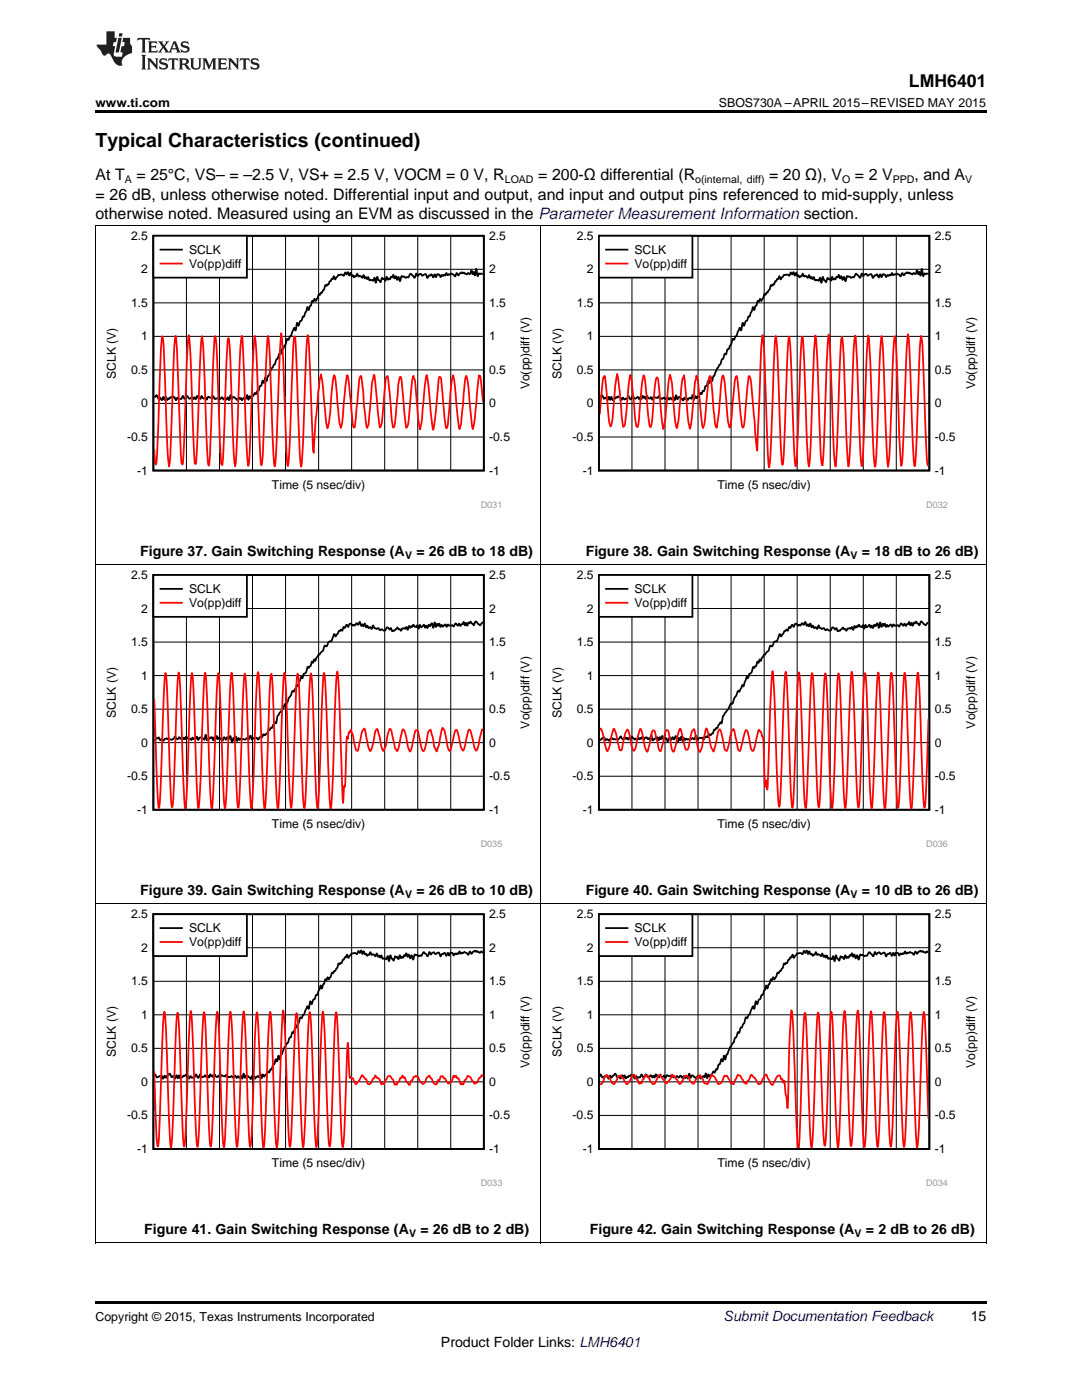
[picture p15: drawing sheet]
<svg xmlns="http://www.w3.org/2000/svg" width="216mm" height="279mm" viewBox="0 0 216 279" stroke-linecap="round" stroke-linejoin="round" font-family="sans-serif">
<defs><g id="words">
<text font-size="3.9" x="19" y="29.3">Typical Characteristics (continued)</text>
<text font-size="3.5" x="181.4" y="17.3">LMH6401</text>
<g font-size="3.2">
<text x="19" y="36">At T</text>
<text x="27.2" y="36">= 25°C, VS– = –2.5 V, VS+ = 2.5 V, VOCM = 0 V, R</text>
<text x="107.4" y="36">= 200-Ω differential (R</text>
<text x="153.5" y="36">= 20 Ω), V</text>
<text x="170.6" y="36">= 2 V</text>
<text x="182.5" y="36">, and A</text>
<text x="19" y="39.9">= 26 dB, unless otherwise noted. Differential input and output, and input and output pins referenced to mid-supply, unless</text>
<text x="19" y="43.7">otherwise noted. Measured using an EVM as discussed in the Parameter Measurement Information section.</text>
</g>
<g font-size="2.8">
<text x="28" y="110.9">Figure 37. Gain Switching Response (A</text>
<text x="83.1" y="110.9">= 26 dB to 18 dB)</text>
<text x="116.9" y="110.9">Figure 38. Gain Switching Response (A</text>
<text x="172" y="110.9">= 18 dB to 26 dB)</text>
<text x="28" y="178.6">Figure 39. Gain Switching Response (A</text>
<text x="83.1" y="178.6">= 26 dB to 10 dB)</text>
<text x="116.9" y="178.6">Figure 40. Gain Switching Response (A</text>
<text x="172" y="178.6">= 10 dB to 26 dB)</text>
<text x="28.8" y="246.3">Figure 41. Gain Switching Response (A</text>
<text x="83.9" y="246.3">= 26 dB to 2 dB)</text>
<text x="117.7" y="246.3">Figure 42. Gain Switching Response (A</text>
<text x="172.8" y="246.3">= 2 dB to 26 dB)</text>
<text x="193.7" y="263.6">15</text>
<text x="88" y="268.9">Product Folder Links: LMH6401</text>
</g>
<text font-size="2.8" fill="#0000c8" x="144.4" y="263.6">Submit Documentation Feedback</text>
<g font-size="2.5">
<text x="19" y="21.4">www.ti.com</text>
<text x="143.4" y="21.4">SBOS730A –APRIL 2015–REVISED MAY 2015</text>
<text x="19" y="263.6">Copyright © 2015, Texas Instruments Incorporated</text>
</g>
<g font-size="2.4">
<text x="26.2" y="47.9">2.5</text>
<text x="97.6" y="47.9">2.5</text>
<text x="115.1" y="47.9">2.5</text>
<text x="186.5" y="47.9">2.5</text>
<text x="37.7" y="50.7">SCLK</text>
<text x="37.7" y="53.5">Vo(pp)diff</text>
<text x="126.6" y="50.7">SCLK</text>
<text x="126.6" y="53.5">Vo(pp)diff</text>
<text x="28.2" y="54.5">2</text>
<text x="97.6" y="54.5">2</text>
<text x="117.1" y="54.5">2</text>
<text x="186.5" y="54.5">2</text>
<text x="26.2" y="61.2">1.5</text>
<text x="97.6" y="61.2">1.5</text>
<text x="115.1" y="61.2">1.5</text>
<text x="186.5" y="61.2">1.5</text>
<text x="28.2" y="67.9">1</text>
<text x="97.6" y="67.9">1</text>
<text x="117.1" y="67.9">1</text>
<text x="186.5" y="67.9">1</text>
<text x="23.1" y="75.6" transform="rotate(-90 23.1 75.6)">SCLK (V)</text>
<text x="26.2" y="74.6">0.5</text>
<text x="97.6" y="74.6">0.5</text>
<text x="105.7" y="77.7" transform="rotate(-90 105.7 77.7)">Vo(pp)diff (V)</text>
<text x="112" y="75.6" transform="rotate(-90 112 75.6)">SCLK (V)</text>
<text x="115.1" y="74.6">0.5</text>
<text x="186.5" y="74.6">0.5</text>
<text x="194.6" y="77.7" transform="rotate(-90 194.6 77.7)">Vo(pp)diff (V)</text>
<text x="28.2" y="81.3">0</text>
<text x="97.6" y="81.3">0</text>
<text x="117.1" y="81.3">0</text>
<text x="186.5" y="81.3">0</text>
<text x="25.4" y="88">-0.5</text>
<text x="97.6" y="88">-0.5</text>
<text x="114.3" y="88">-0.5</text>
<text x="186.5" y="88">-0.5</text>
<text x="27.4" y="94.7">-1</text>
<text x="97.6" y="94.7">-1</text>
<text x="116.3" y="94.7">-1</text>
<text x="186.5" y="94.7">-1</text>
<text x="54.3" y="97.5">Time (5 nsec/div)</text>
<text x="143.2" y="97.5">Time (5 nsec/div)</text>
<text x="26.2" y="115.6">2.5</text>
<text x="37.7" y="118.4">SCLK</text>
<text x="97.6" y="115.6">2.5</text>
<text x="115.1" y="115.6">2.5</text>
<text x="126.6" y="118.4">SCLK</text>
<text x="186.5" y="115.6">2.5</text>
<text x="28.2" y="122.2">2</text>
<text x="37.7" y="121.2">Vo(pp)diff</text>
<text x="97.6" y="122.2">2</text>
<text x="117.1" y="122.2">2</text>
<text x="126.6" y="121.2">Vo(pp)diff</text>
<text x="186.5" y="122.2">2</text>
<text x="26.2" y="128.9">1.5</text>
<text x="97.6" y="128.9">1.5</text>
<text x="115.1" y="128.9">1.5</text>
<text x="186.5" y="128.9">1.5</text>
<text x="28.2" y="135.6">1</text>
<text x="97.6" y="135.6">1</text>
<text x="117.1" y="135.6">1</text>
<text x="186.5" y="135.6">1</text>
<text x="23.1" y="143.3" transform="rotate(-90 23.1 143.3)">SCLK (V)</text>
<text x="26.2" y="142.3">0.5</text>
<text x="97.6" y="142.3">0.5</text>
<text x="112" y="143.3" transform="rotate(-90 112 143.3)">SCLK (V)</text>
<text x="115.1" y="142.3">0.5</text>
<text x="186.5" y="142.3">0.5</text>
<text x="28.2" y="149">0</text>
<text x="97.6" y="149">0</text>
<text x="105.7" y="145.4" transform="rotate(-90 105.7 145.4)">Vo(pp)diff (V)</text>
<text x="117.1" y="149">0</text>
<text x="186.5" y="149">0</text>
<text x="194.6" y="145.4" transform="rotate(-90 194.6 145.4)">Vo(pp)diff (V)</text>
<text x="25.4" y="155.7">-0.5</text>
<text x="97.6" y="155.7">-0.5</text>
<text x="114.3" y="155.7">-0.5</text>
<text x="186.5" y="155.7">-0.5</text>
<text x="27.4" y="162.4">-1</text>
<text x="54.3" y="165.2">Time (5 nsec/div)</text>
<text x="97.6" y="162.4">-1</text>
<text x="116.3" y="162.4">-1</text>
<text x="143.2" y="165.2">Time (5 nsec/div)</text>
<text x="186.5" y="162.4">-1</text>
<text x="26.2" y="183.2">2.5</text>
<text x="97.6" y="183.2">2.5</text>
<text x="115.1" y="183.2">2.5</text>
<text x="186.5" y="183.2">2.5</text>
<text x="28.2" y="189.9">2</text>
<text x="37.7" y="186.1">SCLK</text>
<text x="37.7" y="188.9">Vo(pp)diff</text>
<text x="97.6" y="189.9">2</text>
<text x="117.1" y="189.9">2</text>
<text x="126.6" y="186.1">SCLK</text>
<text x="126.6" y="188.9">Vo(pp)diff</text>
<text x="186.5" y="189.9">2</text>
<text x="26.2" y="196.6">1.5</text>
<text x="97.6" y="196.6">1.5</text>
<text x="115.1" y="196.6">1.5</text>
<text x="186.5" y="196.6">1.5</text>
<text x="28.2" y="203.3">1</text>
<text x="97.6" y="203.3">1</text>
<text x="117.1" y="203.3">1</text>
<text x="186.5" y="203.3">1</text>
<text x="23.1" y="211" transform="rotate(-90 23.1 211)">SCLK (V)</text>
<text x="26.2" y="210">0.5</text>
<text x="97.6" y="210">0.5</text>
<text x="105.7" y="213.1" transform="rotate(-90 105.7 213.1)">Vo(pp)diff (V)</text>
<text x="112" y="211" transform="rotate(-90 112 211)">SCLK (V)</text>
<text x="115.1" y="210">0.5</text>
<text x="186.5" y="210">0.5</text>
<text x="194.6" y="213.1" transform="rotate(-90 194.6 213.1)">Vo(pp)diff (V)</text>
<text x="28.2" y="216.7">0</text>
<text x="97.6" y="216.7">0</text>
<text x="117.1" y="216.7">0</text>
<text x="186.5" y="216.7">0</text>
<text x="25.4" y="223.4">-0.5</text>
<text x="97.6" y="223.4">-0.5</text>
<text x="114.3" y="223.4">-0.5</text>
<text x="186.5" y="223.4">-0.5</text>
<text x="27.4" y="230.1">-1</text>
<text x="54.3" y="232.9">Time (5 nsec/div)</text>
<text x="97.6" y="230.1">-1</text>
<text x="116.3" y="230.1">-1</text>
<text x="143.2" y="232.9">Time (5 nsec/div)</text>
<text x="186.5" y="230.1">-1</text>
</g>
<g font-size="2.1">
<text x="24.9" y="36.6">A</text>
<text x="100.7" y="36.6">LOAD</text>
<text x="138.7" y="36.6">o(internal, diff)</text>
<text x="168" y="36.6">O</text>
<text x="178.1" y="36.6">PPD</text>
<text x="192.6" y="36.6">V</text>
<text x="80.8" y="111.5">V</text>
<text x="169.7" y="111.5">V</text>
<text x="80.8" y="179.2">V</text>
<text x="169.7" y="179.2">V</text>
<text x="81.6" y="246.9">V</text>
<text x="170.5" y="246.9">V</text>
</g>
<g font-size="1.8" fill="#999">
<text x="95.9" y="101.3">D031</text>
<text x="184.8" y="101.3">D032</text>
<text x="95.9" y="169">D035</text>
<text x="184.8" y="169">D036</text>
<text x="95.9" y="236.7">D033</text>
<text x="184.8" y="236.7">D034</text>
</g>
</g></defs>
<path d="M19 248.1h.2zM196.7 248.1h.1zM19 259.7h177.8v.5h-177.8z" fill="#000"/>
<path d="M19.1 180.4v67.7M107.9 180.4v67.7M196.8 180.4v67.7M19 248.1h177.8" fill="none" stroke="#000" stroke-width=".2"/>
<path d="M20.8 181.5h85.4v55.2h-85.4z" fill-rule="evenodd" fill="#fff"/>
<path d="M30.6 182.5h65.9v46.8h-65.9zM96.4 190.1a.32 .32 0 0 0-.4-.2 .32 .32 0 0 0-.3 .3l-.5-.4-.3 .1-.2-.2-.4 .3-.2 .4-.3-.5-.3 .6h-.1a.74 .74 0 0 0-1.1-.3l-.1-.1-.3 .2-.2-.4-.3 .5-.1-.2-.3 .3-.2-.2-.3 .4-.2-.5-.4-.1-.3 .6-.3-.6-.2 .7-.4-.7-.2 .3a.41 .41 0 0 0-.4 .1 .41 .41 0 0 0-.2 .4l-.2-.6a.34 .34 0 0 0-.6 0l-.3 .1-.2-.4-.4 .2-.2 .3-.3-.5-.4 .8-.6-.7h-.2a.56 .56 0 0 1-.6 .6 .37 .37 0 0 1-.4 .1 .37 .37 0 0 1-.3-.2h-.2l-.3-.1-.3 1-.3-.9-.3 .7-.2-.8-.2 .5-.3-.8-.2 .5-.3-.1-.2 .5-.2-.1-.2 .2-.2-.6-.3 .8-.2-.4-.2 .1-.2-.3-.4 .9-.4-.4-.2-.7-.3 1.2-.3-1-.2 .6-.2-.1-.5 .1-.3-.7-.2 .4-.3-.4-.2 .3-.2-.7-.2 .5-.2-.1a.34 .34 0 0 0-.6-.1l-.3-.6-.3 .6-.1-.1-.3 .3-.1-.5-.3 .1-.2-.6-.3 .6-.2-.7-.3 .5-.3-.4-.4 .6a.93 .93 0 0 0-1.3 .4l-.3 .4-.3-.7-.2 .6-.2-.1-.2 .5-.2 .1-.2 .6-.2-.1-.2 .4-.3-.2-.2 .9-.4 .6h-.2l-.2 .5-.2-.2-.6 1.3-.3-.4-.3 .6-.2-.2-.6 1.8-.1 .1-.3-.6-.5 1.7-.1 .2-.2-.1-.3 .8-.3 .2-.3 .9-.3-.6-.3 1.6-.3-.6-.6 1.6-.2 .2-.3 .6-.3-.2v.1a1.67 1.67 0 0 1-.6 1.4l-.2 .6h-.2l-.3 1-.2-.1-.1 .1-.3 .9-.2 .1-.4 1.1a4.8 4.8 0 0 0-1.2 2.2l-.2 .1-.2 .9-.2-.7-.3 1.1-.2-.4-.1 .1-.3 .9-.2 .1-.3 1-.2-.1-.3 .6-.3-.1-.7 1-.3-.4-.2 .7-.2-1-.3 .8-.3-.2-.2 .1-.3 .4-.2-.5-.2 .2-.2-.2-.3 .5-.2-.3-.6-.4-.3 .5-.3-.8-.3 1-.2-.6-.3 .5-.3-.4-.3 .3-.3-.4-.2 .1a.27 .27 0 0 1-.2 .3 .27 .27 0 0 1-.3-.3l-.7 .2-.3-.5-.3 .4-.7-.3-.4 .6-.2-.6a.34 .34 0 0 1-.4 .3 .34 .34 0 0 1-.3-.4v-.1l-.3 .6-.2-.4-.2 .2-.2-.4-.3 .6-.2-.3-.2 .3-.3-.4-.3 .3a.41 .41 0 0 1-.5 0 .41 .41 0 0 1-.2-.5h-.1l-.3 .7-.5-.7-.3 .6-.5 .1-.3-.3-.3 .5-.2-.6h-.2l-.2-.2-.3 .3-.2-.1-.2 .3-.3-.1-.1 .3-.3-.6-.2 .6-.3-.6-.3 .6-.4-.4-.3 .2-.3-.7-.8 .8-.3-.4-.2 .6-.4-.6-.2 .2-.3-.1a.31 .31 0 0 1-.5 .1l-.2-.5-.2 .4" fill="none" stroke="#000" stroke-width=".35"/>
<g fill="none" stroke="#000" stroke-width=".2">
<path d="M30.6 195.8h65.9M30.6 189.1h65.9M37.2 182.5v46.8M43.8 182.5v46.8M50.4 182.5v46.8M57 182.5v46.8M63.6 182.5v46.8M70.2 182.5v46.8M76.8 182.5v46.8M83.4 182.5v46.8M89.9 182.5v46.8M30.6 215.9h65.9"/>
<path d="M30.6 209.2h65.9M30.6 202.5h65.9M30.6 222.6h65.9"/>
</g>
<path d="M30.8 213.8l.4 12.2 .3 2.8 .4-4.8 .6-19.1 .3-3 .3 3.3 .6 17.5 .4 6.3 .4-4.9 .7-20.4a2.15 2.15 0 0 1 .3-1.6l.3 4.8 .7 19.1 .2 2.8 .4-3.4 .6-18.8 .3-4.8 .4 3.6 .5 15.6a40.5 40.5 0 0 0 .5 7.9l.4-4.7 .4-14.3a44 44 0 0 1 .6-7.9l.2 3.2 .7 20.7 .3 2.9 .2-.9 .2-3.8 .5-14a47.5 47.5 0 0 1 .5-8.2l.3 4.8 .7 19.3 .1 2 .2 1 .3-4.9 .7-19.1 .3-3.1 .3 3.3 .6 19.1 .4 4.6 .3-3.5 .6-17.2 .4-6.4 .3 2.4 .8 21.8 .2 2.9 .3-3.2 .6-15.8a44.1 44.1 0 0 1 .5-7.9l.3 3.4 .7 21.7a3.1 3.1 0 0 0 .3 1.9l.4-4.8 .4-14.3a48.6 48.6 0 0 1 .5-8l.3 3.4 .5 15.6a48.3 48.3 0 0 0 .6 8.1l.2-1.8 .7-22.2 .3-3.4 .4 5.1 .6 17.7 .3 4.5 .3-2 .6-18.7 .2-4.4 .3-1.6 .2 1.7 .7 18.9 .4 6.2 .4-4.9 .5-15.9 .4-6.2 .2 1.1 .2 3.9 .4 13.9a45.3 45.3 0 0 0 .6 8l.3-4.9 .7-18.7 .2-3.4 .4 3.7 .7 21.5a2.04 2.04 0 0 0 .3 1.7l.3-4.6 .7-19.1 .3-3.1 .3 3.5 .6 19.1 .4 4.4 .3-3.2 .7-17.7 .4 7.1 .2-.3 .2 .3h.2l.6 1.2 .6-.6 .6-1.2 .6 .6a.76 .76 0 0 1 .5 1l.3 .2 .4-.3 .4-.8 .2-.1 .3-.6 .3 .5h.2l.4 .4 .3 .9 .3-.3 .2 .3 .5-1.1a.53 .53 0 0 1 .5-.6 .53 .53 0 0 1 .6 .6 1.42 1.42 0 0 1 .5 1.1l.5 .1 .2-.6 .2-.1 .2-.6h.2l.3-.6 .3 .5 .2-.1 .2 .9 .3 .1 .3 .5 .2-.2 .2-.6a.76 .76 0 0 0 .6-.8h.1a.32 .32 0 0 1 .3-.2 .32 .32 0 0 1 .3 .2h.1a1.45 1.45 0 0 0 1.1 1.4l.3-.3 .3-.9 .5-.4 .6 .8a.78 .78 0 0 0 .9 .9l.3-.8v-.1l.3 .1 .3-.8a.49 .49 0 0 1 .6 .4 .6 .6 0 0 1 .5 .6l.2 .2a.33 .33 0 0 0 .2 .2 .33 .33 0 0 0 .4-.1l.6-1.4 .2 .3 .3-.3 .2 .5a.49 .49 0 0 1 .5 .6l.2 .6 .3-.2 .2 .2 .1-.1a.95 .95 0 0 1 .5-1l.4-.6 .5 .3 .7 1.2 .3-.1a.61 .61 0 0 0 .6-.6l.6-1 .3 .3" fill="none" stroke="#f00" stroke-width=".35"/>
<path d="M30.6 182.5h18.7v8.3h-18.7z" fill-rule="evenodd" fill="#fff"/>
<path d="M30.6 182.5h18.7v8.3h-18.7zM32 185.2h4.3" fill="none" stroke="#000" stroke-width=".35"/>
<path d="M32 188h4.3" fill="none" stroke="#f00" stroke-width=".35"/>
<path d="M109.7 181.5h85.4v55.2h-85.4z" fill-rule="evenodd" fill="#fff"/>
<path d="M119.5 182.5h65.9v46.8h-65.9zM185.3 190.1a.32 .32 0 0 0-.4-.2 .32 .32 0 0 0-.3 .3l-.5-.4-.3 .1-.2-.2-.4 .3-.2 .4-.3-.5-.3 .6h-.1a.74 .74 0 0 0-1.1-.3l-.1-.1-.3 .2-.2-.4-.3 .5-.1-.2-.3 .3-.2-.2-.3 .4-.2-.5-.4-.1-.3 .6-.3-.6-.2 .7-.4-.7-.2 .3a.41 .41 0 0 0-.4 .1 .41 .41 0 0 0-.2 .4l-.2-.6a.34 .34 0 0 0-.6 0l-.3 .1-.2-.4-.4 .2-.2 .3-.3-.5-.4 .8-.6-.7h-.2a.56 .56 0 0 1-.6 .6 .37 .37 0 0 1-.4 .1 .37 .37 0 0 1-.3-.2h-.2l-.3-.1-.3 1-.3-.9-.3 .7-.2-.8-.2 .5-.3-.8-.2 .5-.3-.1-.2 .5-.2-.1-.2 .2-.2-.6-.3 .8-.2-.4-.2 .1-.2-.3-.4 .9-.4-.4-.2-.7-.3 1.2-.3-1-.2 .6-.2-.1-.5 .1-.3-.7-.2 .4-.3-.4-.2 .3-.2-.7-.2 .5-.2-.1a.34 .34 0 0 0-.6-.1l-.3-.6-.3 .6-.1-.1-.3 .3-.1-.5-.3 .1-.2-.6-.3 .6-.2-.7-.3 .5-.3-.4-.4 .6a.93 .93 0 0 0-1.3 .4l-.3 .4-.3-.7-.2 .6-.2-.1-.2 .5-.2 .1-.2 .6-.2-.1-.2 .4-.3-.2-.2 .9-.4 .6h-.2l-.2 .5-.2-.2-.6 1.3-.3-.4-.3 .6-.2-.2-.6 1.8-.1 .1-.3-.6-.5 1.7-.1 .2-.2-.1-.3 .8-.3 .2-.3 .9-.3-.6-.3 1.6-.3-.6-.6 1.6-.2 .2-.3 .6-.3-.2v.1a1.67 1.67 0 0 1-.6 1.4l-.2 .6h-.2l-.3 1-.2-.1-.1 .1-.3 .9-.2 .1-.4 1.1a4.8 4.8 0 0 0-1.2 2.2l-.2 .1-.2 .9-.2-.7-.3 1.1-.2-.4-.1 .1-.3 .9-.2 .1-.3 1-.2-.1-.3 .6-.3-.1-.7 1-.3-.4-.2 .7-.2-1-.3 .8-.3-.2-.2 .1-.3 .4-.2-.5-.2 .2-.2-.2-.3 .5-.2-.3-.6-.4-.3 .5-.3-.8-.3 1-.2-.6-.3 .5-.3-.4-.3 .3-.3-.4-.2 .1a.27 .27 0 0 1-.2 .3 .27 .27 0 0 1-.3-.3l-.7 .2-.3-.5-.3 .4-.7-.3-.4 .6-.2-.6a.34 .34 0 0 1-.4 .3 .34 .34 0 0 1-.3-.4v-.1l-.3 .6-.2-.4-.2 .2-.2-.4-.3 .6-.2-.3-.2 .3-.3-.4-.3 .3a.41 .41 0 0 1-.5 0 .41 .41 0 0 1-.2-.5h-.1l-.3 .7-.5-.7-.3 .6-.5 .1-.3-.3-.3 .5-.2-.6h-.2l-.2-.2-.3 .3-.2-.1-.2 .3-.3-.1-.1 .3-.3-.6-.2 .6-.3-.6-.3 .6-.4-.4-.3 .2-.3-.7-.8 .8-.3-.4-.2 .6-.4-.6-.2 .2-.3-.1a.31 .31 0 0 1-.5 .1l-.2-.5-.2 .4" fill="none" stroke="#000" stroke-width=".35"/>
<g fill="none" stroke="#000" stroke-width=".2">
<path d="M119.5 195.8h65.9M119.5 189.1h65.9M126.1 182.5v46.8M132.7 182.5v46.8M139.3 182.5v46.8M145.9 182.5v46.8M152.5 182.5v46.8M159.1 182.5v46.8M165.7 182.5v46.8M172.3 182.5v46.8M178.8 182.5v46.8M119.5 215.9h65.9"/>
<path d="M119.5 209.2h65.9M119.5 202.5h65.9M119.5 222.6h65.9"/>
</g>
<path d="M119.7 216.4l.4-.1a1.23 1.23 0 0 0 .5-1.2l.4-.5a1.82 1.82 0 0 1 1 1.4l.2 .1a.31 .31 0 0 0 .3 .2 .31 .31 0 0 0 .3-.3l.4-.6a.51 .51 0 0 1 .3-.7 .51 .51 0 0 1 .6 .4h.2l.6 1.1a.38 .38 0 0 0 .6-.3l.6-1.2 .4-.2 .5 .8a1.06 1.06 0 0 1 .6 1l.2-.3 .2 .2 .7-1.5 .2 .1 .3-.2 .1 .1a3.1 3.1 0 0 0 1 1.7 .62 .62 0 0 0 .6-.7l.4-.9 .4-.3 1.2 1.7 .6-.5 .7-1.2 .2 .2h.2l.6 .9a.57 .57 0 0 0 .5 .7l.7-1a.56 .56 0 0 1 .5-.6 .56 .56 0 0 1 .6 .5l.2 .6 .3 .3a.28 .28 0 0 0 .3 .2 .28 .28 0 0 0 .3-.2 2.16 2.16 0 0 1 1.1-1.5l.7 1.1a.65 .65 0 0 0 .6 .6l.3-.1 .6-1.6a1.53 1.53 0 0 1 1.2 1.4l.2 .4 .4-.2a1.55 1.55 0 0 0 .7-1.3l.2-.2 .5 .1 .7 1.3h.2l.3 .3 .8-1.6a.3 .3 0 0 1 .5-.1l.9 1.3 .4 .3 .6-.8 .3-.9 .2-.1 .6 .7 .6 .9a.29 .29 0 0 0 .2 .3 .29 .29 0 0 0 .3-.2l.2-.1 .6-1.3a.28 .28 0 0 1 .2-.3 .28 .28 0 0 1 .3 .1l.7 1.6 .4 .3 1.2-1.8h.4l.2 .7 .2-.1v.1l.2 .7 .2-.4 .7 5.4 .3-12.5 .5-7a444 444 0 0 1 .9 23.3l.4 4.2M185.3 223.3l-.4-12.3a68.5 68.5 0 0 0-.6-9.1 258.8 258.8 0 0 0-.8 19.9l-.5 7.2-.3-4.3-.5-13.5a56.7 56.7 0 0 0-.5-9.2l-.3 2.6-.5 15.1a56.9 56.9 0 0 1-.5 9.2l-.3-4.2-.5-13.7a65.6 65.6 0 0 0-.5-9.1 397.2 397.2 0 0 0-1 23.3l-.4 3.7a400.9 400.9 0 0 1-1-23.3l-.3-3.6-.3 4-.5 13.7a64.9 64.9 0 0 1-.5 9.2l-.3-4.1-.5-13.8a70.5 70.5 0 0 0-.5-9.2l-.4 5.7-.4 12.3a57.6 57.6 0 0 1-.5 9.1l-.4-4-.4-13.8a60.1 60.1 0 0 0-.6-9.4l-.2 2.8-.5 15.1a62 62 0 0 1-.6 9.1l-.2-1.4-.2-4.1-.6-18.9-.3-2.5-.3 4.1-.7 19.2-.3 3.9-.3-4.4-.5-13.5a68.1 68.1 0 0 0-.5-9.2l-.4 4.4-.4 13.5a48.3 48.3 0 0 1-.5 8.8 386.7 386.7 0 0 1-1-23l-.4-3.5-.3 4-.5 13.9a68 68 0 0 1-.5 9l-.3-4.2-.5-13.6a52.4 52.4 0 0 0-.5-9.1 482.8 482.8 0 0 0-1.1 24.7l-.1 2.3" fill="none" stroke="#f00" stroke-width=".35"/>
<path d="M119.5 182.5h18.7v8.3h-18.7z" fill-rule="evenodd" fill="#fff"/>
<path d="M119.5 182.5h18.7v8.3h-18.7zM120.9 185.2h4.3" fill="none" stroke="#000" stroke-width=".35"/>
<path d="M120.9 188h4.3" fill="none" stroke="#f00" stroke-width=".35"/>
<path d="M19.1 112.7v67.7M107.9 112.7v67.7M196.8 112.7v67.7M19 180.4h177.8" fill="none" stroke="#000" stroke-width=".2"/>
<path d="M20.8 113.8h85.4v55.3h-85.4z" fill-rule="evenodd" fill="#fff"/>
<path d="M30.6 114.8h65.9v46.8h-65.9zM96.4 124.2l-.4 .3a.38 .38 0 0 1-.4 .2 .38 .38 0 0 1-.3-.3 .28 .28 0 0 0-.2-.3 .28 .28 0 0 0-.3 .1l-.3 .6-.6-.8-.2 .4-.3-.2-.2 .7-.2-.6-.3 .5-.2-.7-.6 .8-.3-.4-.3 .4-.4-.5-.4 .6a.62 .62 0 0 0-.8-.1l-.3-.3-.3 .5-.3-.5-.4 .5-.3-.4-.2 .4-.3-.7-.2 .5-.2-.4-.2 .6-.3-.9-.2 1.1-.4-.9-.3 .6-.3-.3-.2 .7-.2-.5-.3 .4-.3-.6-.5 .5-.2-.5-.2 .8-.3-.8-.3 .5-.3-.2-.2-.3-.3 .4-.2-.1-.2 .3-.2-.3-.2 .7-.3-.6-.2 .4-.3-.1a.53 .53 0 0 0-.6 .5l-.3-.4-.2 .1-.2-.3-.4 .3a.35 .35 0 0 1-.5 .3h-.2l-.2-.5-.3 .3-.1-.2a.3 .3 0 0 0-.2-.3 .3 .3 0 0 0-.3 .1 .53 .53 0 0 1-.4 .5 .53 .53 0 0 1-.6-.2l-.3 .2a.38 .38 0 0 0-.6-.3l-.5-.1-.2-.6-.3 .7-.1-.1a.27 .27 0 0 0-.3-.2 .27 .27 0 0 0-.3 .2l-.2-.6-.3 .3-.2-.7-.3 .6-.2-.4-.2 .3-.3-.8-.3 .6-.3-.3-.4 .4-.2-.1-.2 .2a.42 .42 0 0 0-.7-.3l-.2 .5-.3-.4-.3 .6-.4-.1-.2 .7-.2-.3-.3 .3h-.1l-.7 1.1-.3-.5-.4 1.1a.56 .56 0 0 1-.6 .5h-.1a.82 .82 0 0 1-.6 .9l-.2-.1a1.45 1.45 0 0 1-.6 1.2l-.4 .5-.3 .1-.6 1.2-.2-.3-.2 .7-.2-.3-.1 .1-.2 .8-.4 .4-.2-.2-.1 .3a.93 .93 0 0 1-.7 1.1l-.3 .9-.2-.3-.6 1.8-.3-.2-.6 1.3-.2-.1-.4 .9-.4 .5-.3 1.2-.4-.1-.4 1.1-1.1 1.3-.3 1.6-.2-.3-.6 1.1-.3 .1-.2 .4-.2-.1-.2 .7-.5 .4-.3-.2-.4 .6a.43 .43 0 0 0-.4 0 .43 .43 0 0 0-.2 .4l-.1 .1-.3-.4-.3 .1a.47 .47 0 0 0-.6 .3l-.3-.8-.3 .7h-.2a.3 .3 0 0 0-.3-.2 .3 .3 0 0 0-.3 .3l-.4-.1-.2 .1-.3-.2-.2 .3-.2-.4-.3 .6-.3-.9-.2 .7-.2-.4-.3 .9-.3-1.3-.4 .7-.3-.5-.2 .5-.4-.5-.4 .9-.2-.7-.2 .2-.2-.3-.2 .3-.3-.6-.2 .6-.2-.4-.3 .7-.3-.6a.41 .41 0 0 0-.5 .4l-.1-.1-.3 .3-.3-1.2-.2 1-.2-.3-.2 .2a.41 .41 0 0 0-.5-.3 .41 .41 0 0 0-.3 .5l-.3-.7-.3 .4-.1-.1-.2 .2-.2-.3-.3 .5-.2-.3-.3 .2-.5-.6-.3 .5-.2-.3-.3 .4-.2-.4-.2 .3-.2-.4-.2 .2a.27 .27 0 0 1-.3 .2 .27 .27 0 0 1-.2-.3l-.1-.2a1.05 1.05 0 0 1-1.7 .4h-.1a.46 .46 0 0 0-.5 .4h-.2a.31 .31 0 0 0-.3-.3 .31 .31 0 0 0-.3 .2l-.2-.5-.5 .2-.3 .3-.1-.1" fill="none" stroke="#000" stroke-width=".35"/>
<g fill="none" stroke="#000" stroke-width=".2">
<path d="M37.2 114.8v46.8M43.8 114.8v46.8M50.4 114.8v46.8M57 114.8v46.8M63.6 114.8v46.8M70.2 114.8v46.8M76.8 114.8v46.8M83.4 114.8v46.8M89.9 114.8v46.8M30.6 134.8h65.9M30.6 128.1h65.9M30.6 121.4h65.9"/>
<path d="M30.6 154.9h65.9M30.6 148.2h65.9M30.6 141.5h65.9"/>
</g>
<path d="M30.8 139.6l.6 17.8 .3 3.9 .3-4.1 .7-19 .3-3.9a424.5 424.5 0 0 1 1 23.3l.4 3.5a262.2 262.2 0 0 0 .8-19.8l.3-5.8 .2-1.3a446 446 0 0 1 1 23.3l.3 3.9 .4-5.8 .6-18.9 .3-2.4a273.1 273.1 0 0 1 .9 19.9l.4 7.1a86.4 86.4 0 0 0 .6-12l.4-11.2 .3-3.8 .4 4.2 .6 19 .4 3.9 .3-4.4 .5-13.6a64.7 64.7 0 0 1 .5-9.1l.3 3 .5 14.9a64.7 64.7 0 0 0 .5 9.1l.3-4.1 .5-13.8a62.7 62.7 0 0 1 .5-9.1l.3 2.8 .5 15a66.3 66.3 0 0 0 .5 9.1l.4-5.7 .4-12a66.4 66.4 0 0 1 .6-9.1l.4 5.8 .5 17.2 .4 3.9 .4-5.9 .4-12.4a62.3 62.3 0 0 1 .5-8.9l.3 4.3 .7 20.3 .3 2.7 .3-4.2 .5-13.6a56.6 56.6 0 0 1 .5-9.1 88.4 88.4 0 0 1 .6 11.4l.4 10.2 .3 5.3M96.4 145.8l-.2-.2-.7 3.2-.4 1a1.62 1.62 0 0 1-.6-1.5l-.4-1.7a.79 .79 0 0 0-.5-1l-1.2 4.2-.4-.7-.7-3-.2-.5a1.49 1.49 0 0 0-.6 1.4l-.6 2.5-.2 .4-.4-.8-.6-3.3-.4-.5-.7 3.2-.4 1.4-.2-.3a2.67 2.67 0 0 1-.6-2l-.6-2-.4 .5-.4 2.5a1.53 1.53 0 0 1-.5 1.3l-.4-.6-.8-3.6-.4 .1-.7 3.1-.4 1.1-.4-.9-.6-2.9-.4-.7-1.1 4.4-.5-.8-.7-3.1-.2-.5-.4 .5-.3 1.4a3.8 3.8 0 0 1-.8 2.4l-1.2-4.3a1.58 1.58 0 0 0-.5 1.5l-.5 2.2-.4 .7-.4-1.3-.6-3.1h-.2a1.8 1.8 0 0 0-.6 1.7l-.7 2.7-.3-.3-.3-1.3a4.2 4.2 0 0 0-.6-2.2l-.1-.4-.2 .5-.2-.1-.2 1.3v.1l-.2-.5v.4l-.3 8.9-.1 .7-.1-.2-.1 .5-.2 3-.8-22-.3-4.3-.3 3.9-.6 17.9-.4 5.6-.3-2.6-.7-21.7-.3-2.8-.3 3.6-.7 18.9-.3 4.5-.4-3.9-.6-18.9-.4-4.1-.2 2.5-.8 21.8-.3 2.6-.3-3.5-.7-20.8-.2-1.9-.2-.6-.2 3.6-.7 19-.3 4.1-.4-5.3-.6-17.5-.3-4.1-.4 3.7-.6 17.3-.3 6.1" fill="none" stroke="#f00" stroke-width=".35"/>
<path d="M30.6 114.8h18.7v8.3h-18.7z" fill-rule="evenodd" fill="#fff"/>
<path d="M30.6 114.8h18.7v8.3h-18.7zM32 117.5h4.3" fill="none" stroke="#000" stroke-width=".35"/>
<path d="M32 120.3h4.3" fill="none" stroke="#f00" stroke-width=".35"/>
<path d="M109.7 113.8h85.4v55.3h-85.4z" fill-rule="evenodd" fill="#fff"/>
<path d="M119.5 114.8h65.9v46.8h-65.9zM185.3 124.2l-.4 .3a.38 .38 0 0 1-.4 .2 .38 .38 0 0 1-.3-.3 .28 .28 0 0 0-.2-.3 .28 .28 0 0 0-.3 .1l-.3 .6-.6-.8-.2 .4-.3-.2-.2 .7-.2-.6-.3 .5-.2-.7-.6 .8-.3-.4-.3 .4-.4-.5-.4 .6a.62 .62 0 0 0-.8-.1l-.3-.3-.3 .5-.3-.5-.4 .5-.3-.4-.2 .4-.3-.7-.2 .5-.2-.4-.2 .6-.3-.9-.2 1.1-.4-.9-.3 .6-.3-.3-.2 .7-.2-.5-.3 .4-.3-.6-.5 .5-.2-.5-.2 .8-.3-.8-.3 .5-.3-.2-.2-.3-.3 .4-.2-.1-.2 .3-.2-.3-.2 .7-.3-.6-.2 .4-.3-.1a.53 .53 0 0 0-.6 .5l-.3-.4-.2 .1-.2-.3-.4 .3a.35 .35 0 0 1-.5 .3h-.2l-.2-.5-.3 .3-.1-.2a.3 .3 0 0 0-.2-.3 .3 .3 0 0 0-.3 .1 .53 .53 0 0 1-.4 .5 .53 .53 0 0 1-.6-.2l-.3 .2a.38 .38 0 0 0-.6-.3l-.5-.1-.2-.6-.3 .7-.1-.1a.27 .27 0 0 0-.3-.2 .27 .27 0 0 0-.3 .2l-.2-.6-.3 .3-.2-.7-.3 .6-.2-.4-.2 .3-.3-.8-.3 .6-.3-.3-.4 .4-.2-.1-.2 .2a.42 .42 0 0 0-.7-.3l-.2 .5-.3-.4-.3 .6-.4-.1-.2 .7-.2-.3-.3 .3h-.1l-.7 1.1-.3-.5-.4 1.1a.56 .56 0 0 1-.6 .5h-.1a.82 .82 0 0 1-.6 .9l-.2-.1a1.45 1.45 0 0 1-.6 1.2l-.4 .5-.3 .1-.6 1.2-.2-.3-.2 .7-.2-.3-.1 .1-.2 .8-.4 .4-.2-.2-.1 .3a.93 .93 0 0 1-.7 1.1l-.3 .9-.2-.3-.6 1.8-.3-.2-.6 1.3-.2-.1-.4 .9-.4 .5-.3 1.2-.4-.1-.4 1.1-1.1 1.3-.3 1.6-.2-.3-.6 1.1-.3 .1-.2 .4-.2-.1-.2 .7-.5 .4-.3-.2-.4 .6a.43 .43 0 0 0-.4 0 .43 .43 0 0 0-.2 .4l-.1 .1-.3-.4-.3 .1a.47 .47 0 0 0-.6 .3l-.3-.8-.3 .7h-.2a.3 .3 0 0 0-.3-.2 .3 .3 0 0 0-.3 .3l-.4-.1-.2 .1-.3-.2-.2 .3-.2-.4-.3 .6-.3-.9-.2 .7-.2-.4-.3 .9-.3-1.3-.4 .7-.3-.5-.2 .5-.4-.5-.4 .9-.2-.7-.2 .2-.2-.3-.2 .3-.3-.6-.2 .6-.2-.4-.3 .7-.3-.6a.41 .41 0 0 0-.5 .4l-.1-.1-.3 .3-.3-1.2-.2 1-.2-.3-.2 .2a.41 .41 0 0 0-.5-.3 .41 .41 0 0 0-.3 .5l-.3-.7-.3 .4-.1-.1-.2 .2-.2-.3-.3 .5-.2-.3-.3 .2-.5-.6-.3 .5-.2-.3-.3 .4-.2-.4-.2 .3-.2-.4-.2 .2a.27 .27 0 0 1-.3 .2 .27 .27 0 0 1-.2-.3l-.1-.2a1.05 1.05 0 0 1-1.7 .4h-.1a.46 .46 0 0 0-.5 .4h-.2a.31 .31 0 0 0-.3-.3 .31 .31 0 0 0-.3 .2l-.2-.5-.5 .2-.3 .3-.1-.1" fill="none" stroke="#000" stroke-width=".35"/>
<g fill="none" stroke="#000" stroke-width=".2">
<path d="M126.1 114.8v46.8M132.7 114.8v46.8M139.3 114.8v46.8M145.9 114.8v46.8M152.5 114.8v46.8M159.1 114.8v46.8M165.7 114.8v46.8M172.3 114.8v46.8M178.8 114.8v46.8M119.5 134.8h65.9M119.5 128.1h65.9M119.5 121.4h65.9"/>
<path d="M119.5 154.9h65.9M119.5 148.2h65.9M119.5 141.5h65.9"/>
</g>
<path d="M119.7 145.7l.2-.3 .4 1 .4 2.1 .4 1.4 .5-.9 .4-2.1 .5-1.5 .4 1 .7 3.3h.4l.1-.2a11 11 0 0 1 1.1-3.9l.4 .9 .4 2a1.65 1.65 0 0 0 .5 1.3 3.5 3.5 0 0 0 .6-2.2l.7-2.2 .3 .6a11.7 11.7 0 0 0 1 4l.7-2.4a2.53 2.53 0 0 1 .6-1.8h.2l.1 .3 .5 1.9a2.73 2.73 0 0 0 .6 1.9l1-3.9a.28 .28 0 0 1 .3-.3 .28 .28 0 0 1 .2 .2l.6 2.6a1.76 1.76 0 0 0 .5 1.5l.5-1.3 .4-2.3 .4-1 .8 3a1.26 1.26 0 0 0 .5 1.3l.4-.4 .4-2.4a1.73 1.73 0 0 1 .7-1.4l1 4.6 .5-.7 .9-4 .3 .5 .4 2a3.1 3.1 0 0 0 .6 1.9l.2 .2 .8-3.7 .4-.7a1.62 1.62 0 0 1 .5 1.3l.4 2.1a.81 .81 0 0 0 .5 .9l.5-1.5 .4-2.1 .4-.8 .2 .4 .8 3.8 .3 .2 .1-.1 1.1-4.1 .4 .3 .4 2.1a2.06 2.06 0 0 0 .6 1.8 2.52 2.52 0 0 0 .6-1.9l.7-2.4 .2 .4 .2 .1 .2 .9 .2 .1 .4 9.9 .2-1.3 .2 1.9 .7-18.5 .4-5.2 .4 6.3 .5 15.9 .4 4.9 .3-2.8 .6-19.2 .3-4.9a96.2 96.2 0 0 1 .7 12.5l.4 11.4 .3 3.2 .3-3.2 .6-18.7 .4-5.1a2.82 2.82 0 0 1 .2 1.9l.8 22 .4 3.2 .3-4.9 .7-19.1 .2-3a2.67 2.67 0 0 1 .3 1.8l.8 21.9 .3 3.1 .3-4.5 .6-17.4 .4-4.8a2.71 2.71 0 0 1 .2 1.8l.7 20.2 .4 4.9 .3-3.1 .7-19 .3-4.8 .3 1.6 .7 21.8 .4 3.5 .3-4.7 .6-17.5 .3-5a182.6 182.6 0 0 1 .8 16.6l.3 8.5 .3 1.9a2.19 2.19 0 0 0 .2-1.7l.8-22 .3-3.1 .4 4.6 .6 19.1 .4 3.3 .3-4.9 .6-18.7 .4-3.5 .2 3.4 .7 18.9 .3 4.9M185.3 143.5l-.5 13-.3 4.7a167.2 167.2 0 0 1-.8-16.6l-.1-2.1a55.4 55.4 0 0 0-.5-8.3l-.2 3.5-.6 17.2-.4 6.5M176.6 161.4l.3-3.4 .7-21.9 .2-1.8 .4 3.1 .5 15.4a49 49 0 0 0 .5 8.4l.4-4.5 .4-14.2a52.3 52.3 0 0 1 .6-8.2l.2 3.2 .6 17.4 .4 6.5" fill="none" stroke="#f00" stroke-width=".35"/>
<path d="M119.5 114.8h18.7v8.3h-18.7z" fill-rule="evenodd" fill="#fff"/>
<path d="M119.5 114.8h18.7v8.3h-18.7zM120.9 117.5h4.3" fill="none" stroke="#000" stroke-width=".35"/>
<path d="M120.9 120.3h4.3" fill="none" stroke="#f00" stroke-width=".35"/>
<path d="M19.1 45v67.7M107.9 45v67.7M196.8 45v67.7M19 112.7h177.8" fill="none" stroke="#000" stroke-width=".2"/>
<path d="M20.8 46.1h85.4v55.3h-85.4z" fill-rule="evenodd" fill="#fff"/>
<path d="M30.6 47.1h65.9v46.8h-65.9zM96.4 54.6h-.4l-.2 .1-.3-.1-.1 .5-.4-1.5-.2 1.4-.2-.8-.2 .5-.3-.7-.3 .7a.3 .3 0 0 0-.3-.2 .3 .3 0 0 0-.3 .3l-.6-.4-.2 .1a.27 .27 0 0 0-.3-.2 .27 .27 0 0 0-.2 .2l-.4 .5-.4-.5-.3 .7-.3-.4-.2-.1a.29 .29 0 0 0-.3-.1 .29 .29 0 0 0-.3 .2l-.2-.1-.2 .2-.2-.4-.3 .5-.2-.2-.2 .3-.2-.2-.3 .4a.6 .6 0 0 0-.7-.6l-.2 .6-.3-.6-.3 .7-.3-.7-.3 .3h-.3l-.2 .5-.4-.8-.3 .1a.31 .31 0 0 1-.3 .2 .31 .31 0 0 1-.3-.3l-.4 .1-.2 .3-.3-.5-.4 .8-.7-.7a.62 .62 0 0 0-.5 .6h-.3a.37 .37 0 0 1-.3 .1 .37 .37 0 0 1-.3-.2l-.2 .1-.3-.2-.3 1-.3-.8-.3 .6-.2-.8-.3 .5-.2-.7-.2 .4-.3-.1-.2 .5-.2-.1-.3 .2-.1-.6-.3 .8-.2-.4-.3 .1-.2-.3-.3 .9-.4-.4-.2-.6-.3 1.1-.3-1-.3 .6-.1-.1-.6 .1-.2-.7-.2 .4-.3-.4-.2 .3-.3-.7-.2 .5-.2-.1a.35 .35 0 0 0-.5-.1l-.3-.6-.3 .6-.2-.1-.2 .3-.2-.5-.2 .1-.2-.6-.3 .6-.3-.7-.2 .5-.3-.4-.4 .6a.93 .93 0 0 0-1.4 .4l-.2 .4-.3-.7-.2 .6-.2-.1-.2 .5-.3 .1-.2 .6-.2-.1-.1 .4-.3-.2-.3 .9-.4 .6h-.2l-.2 .5-.2-.2-.6 1.3-.2-.4-.3 .6-.2-.2-.6 1.8-.1 .1-.3-.6-.6 1.7-.3 .2-.3 .8-.2 .1-.3 .9-.3-.6-.3 1.6-.3-.6-.6 1.6-.3 .2-.2 .5-.1 .1-.2-.2-.1 .1a1.64 1.64 0 0 1-.5 1.4l-.2 .6h-.2l-.3 1-.2-.1-.1 .1-.3 .9-.3 .1-.4 1.1a4.9 4.9 0 0 0-1.1 2.2l-.2 .1-.2 .9-.2-.7-.3 1.1-.3-.4v.1l-.3 .9-.3 .1-.2 1h-.3l-.2 .5-.3-.2-.7 1.1-.3-.4-.2 .7-.3-1-.2 .8-.3-.2-.3 .1-.2 .4-.2-.5-.2 .2-.2-.2-.3 .5-.2-.3-.6-.4-.4 .5-.2-.8-.3 1-.3-.6-.2 .5-.3-.4-.3 .3-.3-.4a.31 .31 0 0 1-.3 .3 .31 .31 0 0 1-.3-.2h-.2l-.6 .2-.3-.5h-.1a.37 .37 0 0 1-.6 .3l-.4-.2-.3 .6-.2-.6a.34 .34 0 0 1-.4 .3 .34 .34 0 0 1-.3-.4h-.1l-.2 .5-.2-.4-.2 .2-.2-.4-.3 .6-.3-.3-.1 .3-.3-.4-.4 .3a.34 .34 0 0 1-.4 0 .34 .34 0 0 1-.1-.3l-.2-.2-.4 .7-.4-.7-.3 .6h-.2a.33 .33 0 0 1-.4 .1 .33 .33 0 0 1-.2-.3l-.3 .5-.3-.6h-.2l-.2-.2-.2 .3-.2-.1-.2 .3-.3-.1-.1 .3-.3-.6-.2 .6-.3-.6-.3 .6-.4-.4-.3 .2-.3-.7-.5 .4" fill="none" stroke="#000" stroke-width=".35"/>
<g fill="none" stroke="#000" stroke-width=".2">
<path d="M30.6 53.7h65.9M37.2 47.1v46.8M43.8 47.1v46.8M50.4 47.1v46.8M57 47.1v46.8M63.6 47.1v46.8M70.2 47.1v46.8M76.8 47.1v46.8M83.4 47.1v46.8M89.9 47.1v46.8M30.6 73.8h65.9M30.6 67.1h65.9"/>
<path d="M30.6 60.4h65.9M30.6 87.2h65.9M30.6 80.5h65.9"/>
</g>
<path d="M96.4 80.2l-.6-5.2-.1 .1-.1-.2-.8 8.4-.4 2.4-.3-1.4-.7-7.3-.4-2-.2 .9-.8 8.8-.3 .9-.1-.1-.3-2.1-.6-7.2-.3-1.3-.4 2.1-.6 7.8-.3 .7-.4-2.1-.7-7.8-.1-.3-.3-.1-.6 6.8-.5 3.8-1.4-11-.4 2.4-.4 4.4a13.5 13.5 0 0 1-.5 4.1l-.4-2.1-.4-5.1a7.2 7.2 0 0 0-.5-3.5l-.3 1-.8 8.7-.4 .7-.9-9.5-.1-.7h-.1a10 10 0 0 0-.6 3.8l-.2 2.6a8.5 8.5 0 0 1-.6 3.7h-.1l-.2-1.6-.8-8.6-.3 .1-.1 .4-.8 8.9-.3 .7-.1 .1-1.1-10.4-.1-.1-.4 2-.7 8-.2 .6-.3-1.1-.5-6.1-.4-3.1-.1-.1-.3 .6-.9 9.7-.3-.1-.1-.8-.8-8.3-.3-1.3-.4 2.3-.4 4.4a10.8 10.8 0 0 1-.5 3.9 44.2 44.2 0 0 1-.9-8.3l-.3-2-.1-.2-.3 1.1-.8 8.5-.2 1-.3-1.1-.8-8.4-.3-1.3-.5 3.3-.5 5.8-.4 6.6-.1-.6-.8-20.5-.3-2.4-.3 2.5-.6 18.8-.4 5-.3-2.6-.8-21.3-.1-2-.1-.2-.3 2.1-.7 18.7-.4 5.1-.2-2.5-.7-18.4-.4-5.6-.4 6.4-.6 17.7-.3 2.5-.4-5.5-.6-18.1-.3-2.5-.4 5.4-.7 18.4-.2 2.1-.2-.3-.1-2.2-.7-18.1-.3-5.3-.4 5.3-.7 18.5-.3 2.2-.4-5.4-.6-18.2-.1-2.2-.2-.2-.2 2.5-.7 18.2-.4 5.4-.4-5.4-.7-18.5-.2-1.7-.2 .3-.2 4.5-.7 18.8-.1 1.7h-.1l-.2-.2-.2-4.8-.7-18.7-.3-2-.1 .2-.3 5-.6 18.7-.3 1.9-.4-5.2-.6-18.2-.3-2.4-.4 5.5-.7 18-.1 1.9-.1 .1-.1-.2-.2-2.2-.6-18.2-.4-5.1-.4 5.4-.7 18.5-.1 1.8-.2 .1-.2-2-.8-21.3-.3-2.4-.2 2.3-.8 21.7-.3 2.1-.4-5.4-.6-18.7-.3-1.9-.3 2.3-.8 21.3-.2 2-.3-3.1" fill="none" stroke="#f00" stroke-width=".35"/>
<path d="M30.6 47.1h18.7v8.3h-18.7z" fill-rule="evenodd" fill="#fff"/>
<path d="M30.6 47.1h18.7v8.3h-18.7zM32 49.8h4.3" fill="none" stroke="#000" stroke-width=".35"/>
<path d="M32 52.6h4.3" fill="none" stroke="#f00" stroke-width=".35"/>
<path d="M109.7 46.1h85.4v55.3h-85.4z" fill-rule="evenodd" fill="#fff"/>
<path d="M119.5 47.1h65.9v46.8h-65.9zM185.3 54.6h-.4l-.2 .1-.3-.1-.1 .5-.4-1.5-.2 1.4-.2-.8-.2 .5-.3-.7-.3 .7a.3 .3 0 0 0-.3-.2 .3 .3 0 0 0-.3 .3l-.6-.4-.2 .1a.27 .27 0 0 0-.3-.2 .27 .27 0 0 0-.2 .2l-.4 .5-.4-.5-.3 .7-.3-.4-.2-.1a.29 .29 0 0 0-.3-.1 .29 .29 0 0 0-.3 .2l-.2-.1-.2 .2-.2-.4-.3 .5-.2-.2-.2 .3-.2-.2-.3 .4a.6 .6 0 0 0-.7-.6l-.2 .6-.3-.6-.3 .7-.3-.7-.3 .3h-.3l-.2 .5-.4-.8-.3 .1a.31 .31 0 0 1-.3 .2 .31 .31 0 0 1-.3-.3l-.4 .1-.2 .3-.3-.5-.4 .8-.7-.7a.62 .62 0 0 0-.5 .6h-.3a.37 .37 0 0 1-.3 .1 .37 .37 0 0 1-.3-.2l-.2 .1-.3-.2-.3 1-.3-.8-.3 .6-.2-.8-.3 .5-.2-.7-.2 .4-.3-.1-.2 .5-.2-.1-.3 .2-.1-.6-.3 .8-.2-.4-.3 .1-.2-.3-.3 .9-.4-.4-.2-.6-.3 1.1-.3-1-.3 .6-.1-.1-.6 .1-.2-.7-.2 .4-.3-.4-.2 .3-.3-.7-.2 .5-.2-.1a.35 .35 0 0 0-.5-.1l-.3-.6-.3 .6-.2-.1-.2 .3-.2-.5-.2 .1-.2-.6-.3 .6-.3-.7-.2 .5-.3-.4-.4 .6a.93 .93 0 0 0-1.4 .4l-.2 .4-.3-.7-.2 .6-.2-.1-.2 .5-.3 .1-.2 .6-.2-.1-.1 .4-.3-.2-.3 .9-.4 .6h-.2l-.2 .5-.2-.2-.6 1.3-.2-.4-.3 .6-.2-.2-.6 1.8-.1 .1-.3-.6-.6 1.7-.3 .2-.3 .8-.2 .1-.3 .9-.3-.6-.3 1.6-.3-.6-.6 1.6-.3 .2-.2 .5-.1 .1-.2-.2-.1 .1a1.64 1.64 0 0 1-.5 1.4l-.2 .6h-.2l-.3 1-.2-.1-.1 .1-.3 .9-.3 .1-.4 1.1a4.9 4.9 0 0 0-1.1 2.2l-.2 .1-.2 .9-.2-.7-.3 1.1-.3-.4v.1l-.3 .9-.3 .1-.2 1h-.3l-.2 .5-.3-.2-.7 1.1-.3-.4-.2 .7-.3-1-.2 .8-.3-.2-.3 .1-.2 .4-.2-.5-.2 .2-.2-.2-.3 .5-.2-.3-.6-.4-.4 .5-.2-.8-.3 1-.3-.6-.2 .5-.3-.4-.3 .3-.3-.4a.31 .31 0 0 1-.3 .3 .31 .31 0 0 1-.3-.2h-.2l-.6 .2-.3-.5h-.1a.37 .37 0 0 1-.6 .3l-.4-.2-.3 .6-.2-.6a.34 .34 0 0 1-.4 .3 .34 .34 0 0 1-.3-.4h-.1l-.2 .5-.2-.4-.2 .2-.2-.4-.3 .6-.3-.3-.1 .3-.3-.4-.4 .3a.34 .34 0 0 1-.4 0 .34 .34 0 0 1-.1-.3l-.2-.2-.4 .7-.4-.7-.3 .6h-.2a.33 .33 0 0 1-.4 .1 .33 .33 0 0 1-.2-.3l-.3 .5-.3-.6h-.2l-.2-.2-.2 .3-.2-.1-.2 .3-.3-.1-.1 .3-.3-.6-.2 .6-.3-.6-.3 .6-.4-.4-.3 .2-.3-.7-.5 .4" fill="none" stroke="#000" stroke-width=".35"/>
<g fill="none" stroke="#000" stroke-width=".2">
<path d="M119.5 53.7h65.9M126.1 47.1v46.8M132.7 47.1v46.8M139.3 47.1v46.8M145.9 47.1v46.8M152.5 47.1v46.8M159.1 47.1v46.8M165.7 47.1v46.8M172.3 47.1v46.8M178.8 47.1v46.8M119.5 73.8h65.9M119.5 67.1h65.9"/>
<path d="M119.5 60.4h65.9M119.5 87.2h65.9M119.5 80.5h65.9"/>
</g>
<path d="M119.7 82.7l.5-6.5 .2-.8h.1l.1-.4 1 9.3 .2 .8 .4-1.5 .5-6.5 .4-2.5 .6 3.5 .4 5.1 .2 2h.2l.2-.5 .7-7.4 .4-2.5 .2 1.1 .8 8.3 .2 .8 .2 .2 .3-1.4 .5-6.6 .4-2.3 .4 1.9 .8 8.1 .3 .3 .2-1.3 .6-6.7 .4-1.9 .2 .3 .7 7.4 .4 2.6 .4-1.9 .6-7.6 .3-1.3 .1 .4a19 19 0 0 1 .5 4.9l.4 4.1 .3 1.2h.1l.3-1.6 .7-7.5 .4-1.4 .8 8.3 .3 2.4 .4-2.1 .7-7.4 .3-1.1 .2 .8 .8 8.4 .3 1.2 .3-.7 .1-1 .6-7.5 .2-.8 .2-.4 1 9.4 .2 .9h.2l.3-2.9 .6-6.4 .2-1.1 .4 1.6 .6 6.7 .4 2.1 .1-.1 .3-1.7 .6-7.4 .4-1.1 .8 8 .3 2 .1 .3h.1l.3-1.4 .5-6.5 .3-2.2 .1-.2 .3 .7 .1 .9 .8 10 .4 3.3 .8-20.3 .2-2.7 .4 4.6 .7 18.9 .3 2.9 .2-2.4 .7-17.9 .4-5.9 .4 4.6 .5 15.3 .4 5.8 .1-.2 .2-1.4 .6-18.3 .4-5.7 .4 4.4 .7 18.8 .2 2.7 .3-2.1 .8-20.9 .3-2.9 .1 .2 .3 4.4 .5 15.9 .4 5.4 .3-2.1 .7-21 .3-3 .4 4.9 .7 18.6 .2 2.3 .1 .1 .3-4.1 .5-15.8 .4-6.2 .4 5.2 .7 18.2 .2 2.9h.2l.9-23.2 .3-2.7 .4 4.2 .5 16 .4 5.7 .4-5.1 .6-18.4 .3-2.6 .1 .2 .3 4.7 .7 18.2 .1 1.9 .1 1h.2l.9-23.1 .2-3 .2 .4 .2 4.5 .6 15.6 .4 5.7 .1-.1 .1-1.7 .7-18.2 .4-6 .3 2 .6 17.9 .4 6.2 .4-4.9 .5-15.1 .4-6.1 .3 1.7 .6 18.6 .4 5.6 .3-2 .8-21 .3-3.3 .2 2.1 .7 18.3 .4 5.9 .1-.1 .1-2.1 .8-21.3 .3-2.5 .3 1.8 .8 21.2 .2 2.9 .2-.3" fill="none" stroke="#f00" stroke-width=".35"/>
<path d="M119.5 47.1h18.7v8.3h-18.7z" fill-rule="evenodd" fill="#fff"/>
<path d="M119.5 47.1h18.7v8.3h-18.7zM120.9 49.8h4.3" fill="none" stroke="#000" stroke-width=".35"/>
<path d="M120.9 52.6h4.3" fill="none" stroke="#f00" stroke-width=".35"/>
<path d="M19 45h177.8" fill="none" stroke="#000" stroke-width=".2"/>
<path d="M19 22h177.8v.5h-177.8z" fill="#000"/>
<g fill="#231f20">
<path d="M27.5 7.6l-.1 .5 .4-.2h.6v.1v2.1l-.2 .4h1l-.3-.4v-2.1l.1-.1h.5l.5 .2-.2-.5zM29.5 8.3l.2 .3v1.5l-.2 .4h1.8l.2-.6a1.04 1.04 0 0 1-1.3 .2v-.7h.6l.3 .2v-.6l-.3 .2h-.6v-.6l.8-.1 .4 .3-.2-.5zM31.5 8.3l.9 1.1-.9 1.1h.8l-.2-.2 .5-.7 .4 .7-.2 .2h1.5l-.1-.2 .1-.4h.9l.1 .4-.2 .2h1l-.3-.3-.7-1.9h-.5l-.9 2-.8-1 .9-1h-.8l.1 .3-.3 .5-.4-.6 .2-.2zM34.7 8.6l.4 1h-.7zM36.3 8.4a.63 .63 0 0 0-.2 .7 .63 .63 0 0 0 .6 .4l.6 .2 .1 .2a.75 .75 0 0 1-.7 .4 .75 .75 0 0 1-.6-.5l.1 .7 .1-.1a1.11 1.11 0 0 0 1.5-.6 1.13 1.13 0 0 0-1.2-.8l-.1-.4a1.04 1.04 0 0 1 1.2 .2l-.2-.5-.1 .1-.5-.2zM28.2 10.9l.2 .4v2.2l-.2 .4h1l-.3-.4v-2.2l.3-.4zM29.3 11.6l.3 .4v1.5l-.3 .4h.8l-.2-.4v-1.3l1.5 1.7v-1.9l.2-.4h-.7l.2 .4v.9l-1.1-1.3zM32 11.8a.62 .62 0 0 0-.2 .7 .62 .62 0 0 0 .6 .4l.6 .1 .1 .3a.76 .76 0 0 1-.7 .3 .76 .76 0 0 1-.6-.4l.1 .7 .1-.1a1.11 1.11 0 0 0 1.5-.6 1.13 1.13 0 0 0-1.2-.8l-.1-.4a1.04 1.04 0 0 1 1.2 .2l-.2-.6-.1 .1-.5-.1zM33.7 11.6l-.2 .6a.61 .61 0 0 1 .8-.3v1.6l-.2 .4h.9l-.2-.4v-1.6a.63 .63 0 0 1 .8 .3l-.2-.6zM35.6 11.6l.3 .4v1.5l-.3 .4h1l-.2-.2v-.8l.5 .2a.76 .76 0 0 0 1.2 .7l-1-1a.58 .58 0 0 0 .6-.5 .58 .58 0 0 0-.5-.6zM36.4 11.9h.1a.45 .45 0 0 1 .5 .1 .45 .45 0 0 1 .1 .5l-.7 .2zM37.9 11.6l.2 .2a2.17 2.17 0 0 0 .3 1.9 .99 .99 0 0 0 1.6-.6v-1.1l.2-.4h-.7l.2 .2a1.92 1.92 0 0 1-.2 1.8 .6 .6 0 0 1-.9-.5v-1.1l.2-.4zM40.4 11.6l.2 .4v1.5l-.2 .4h.7l-.2-.4v-1.4l.8 1.8 .8-1.8v1.4l-.2 .4h.9l-.2-.4v-1.5l.2-.4h-.8l-.6 1.5-.6-1.5zM43.4 11.6l.2 .4v1.5l-.2 .4h1.8l.2-.6a1.04 1.04 0 0 1-1.3 .1v-.6h.5l.4 .2v-.6l-.4 .2h-.5v-.7h.8l.3 .3-.1-.6zM45.5 11.6l.2 .4v1.5l-.2 .4h.7l-.2-.4v-1.3l1.5 1.7v-1.9l.2-.4h-.7l.2 .4v.9l-1.1-1.3zM47.9 11.6l-.1 .6a.61 .61 0 0 1 .8-.3v1.6l-.3 .4h1l-.3-.4 .1-1.6a.63 .63 0 0 1 .7 .3l-.1-.6zM50.2 11.8a.62 .62 0 0 0-.2 .7 .62 .62 0 0 0 .6 .4l.6 .1 .2 .3a.76 .76 0 0 1-.8 .3 .76 .76 0 0 1-.6-.4l.1 .7 .2-.1a1.11 1.11 0 0 0 1.5-.6 1.13 1.13 0 0 0-1.3-.8l-.1-.4a1.04 1.04 0 0 1 1.2 .2l-.1-.6-.2 .1-.5-.1z"/>
<path d="M21.2 6.3v2.6h-1.9l.1 .4 .7 .9a.91 .91 0 0 0 1 .8 .56 .56 0 0 1 .5-.3 .56 .56 0 0 1 .5 .3l.4 .8a1.53 1.53 0 0 0 1.9 1.2 1.54 1.54 0 0 1 1-2.1l.9-.3v-1.4a1.52 1.52 0 0 1-.3-1.6h-1.4l-.2 .8h.5l-.2 .8h-.4l-.2 1v.2l.4 .1-.2 .8a1.93 1.93 0 0 1-1.6-.3l.3-1.8h-.5l.2-.8h.4l.2-.8h-.4v-1.3zM23.6 7.6l-.6 2.9h.7l.6-2.9zM23.8 6.6l-.1 .7h.6l.2-.7z"/>
</g>
<use href="#words"/>
</svg>
